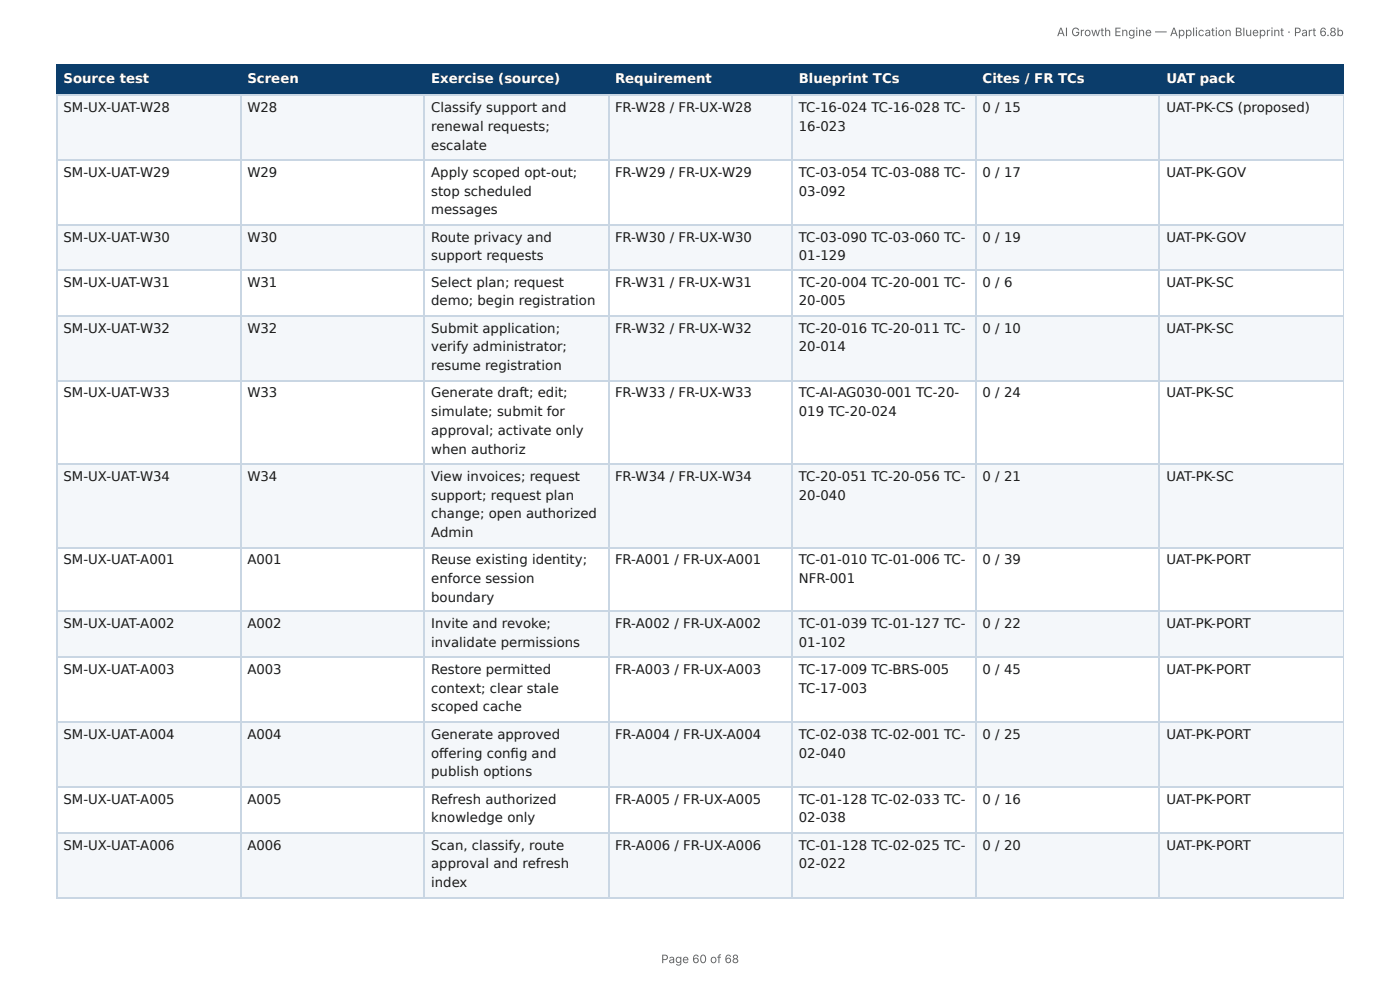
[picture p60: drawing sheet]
<svg xmlns="http://www.w3.org/2000/svg" width="297mm" height="210mm" viewBox="0 0 297 210" stroke-linecap="round" stroke-linejoin="round" font-family="sans-serif">
<defs><g id="words">
<g font-size="2.8" fill="#fff">
<text x="13.5" y="17.7">Source test</text>
<text x="52.5" y="17.7">Screen</text>
<text x="91.6" y="17.7">Exercise (source)</text>
<text x="130.6" y="17.7">Requirement</text>
<text x="169.7" y="17.7">Blueprint TCs</text>
<text x="208.7" y="17.7">Cites / FR TCs</text>
<text x="247.7" y="17.7">UAT pack</text>
</g>
<g font-size="2.8" fill="#1a1a1a">
<text x="13.5" y="23.8">SM-UX-UAT-W28</text>
<text x="52.5" y="23.8">W28</text>
<text x="91.6" y="23.8">Classify support and</text>
<text x="130.6" y="23.8">FR-W28 / FR-UX-W28</text>
<text x="169.7" y="23.8">TC-16-024 TC-16-028 TC-</text>
<text x="208.7" y="23.8">0 / 15</text>
<text x="247.7" y="23.8">UAT-PK-CS (proposed)</text>
<text x="91.6" y="27.8">renewal requests;</text>
<text x="169.7" y="27.8">16-023</text>
<text x="91.6" y="31.8">escalate</text>
<text x="13.5" y="37.6">SM-UX-UAT-W29</text>
<text x="52.5" y="37.6">W29</text>
<text x="91.6" y="37.6">Apply scoped opt-out;</text>
<text x="91.6" y="41.5">stop scheduled</text>
<text x="130.6" y="37.6">FR-W29 / FR-UX-W29</text>
<text x="169.7" y="37.6">TC-03-054 TC-03-088 TC-</text>
<text x="169.7" y="41.5">03-092</text>
<text x="208.7" y="37.6">0 / 17</text>
<text x="247.7" y="37.6">UAT-PK-GOV</text>
<text x="91.6" y="45.5">messages</text>
<text x="13.5" y="51.3">SM-UX-UAT-W30</text>
<text x="52.5" y="51.3">W30</text>
<text x="91.6" y="51.3">Route privacy and</text>
<text x="130.6" y="51.3">FR-W30 / FR-UX-W30</text>
<text x="169.7" y="51.3">TC-03-090 TC-03-060 TC-</text>
<text x="208.7" y="51.3">0 / 19</text>
<text x="247.7" y="51.3">UAT-PK-GOV</text>
<text x="91.6" y="55.3">support requests</text>
<text x="169.7" y="55.3">01-129</text>
<text x="13.5" y="60.9">SM-UX-UAT-W31</text>
<text x="52.5" y="60.9">W31</text>
<text x="91.6" y="60.9">Select plan; request</text>
<text x="91.6" y="64.8">demo; begin registration</text>
<text x="130.6" y="60.9">FR-W31 / FR-UX-W31</text>
<text x="169.7" y="60.9">TC-20-004 TC-20-001 TC-</text>
<text x="169.7" y="64.8">20-005</text>
<text x="208.7" y="60.9">0 / 6</text>
<text x="247.7" y="60.9">UAT-PK-SC</text>
<text x="13.5" y="70.6">SM-UX-UAT-W32</text>
<text x="52.5" y="70.6">W32</text>
<text x="91.6" y="70.6">Submit application;</text>
<text x="130.6" y="70.6">FR-W32 / FR-UX-W32</text>
<text x="169.7" y="70.6">TC-20-016 TC-20-011 TC-</text>
<text x="208.7" y="70.6">0 / 10</text>
<text x="247.7" y="70.6">UAT-PK-SC</text>
<text x="91.6" y="74.6">verify administrator;</text>
<text x="169.7" y="74.6">20-014</text>
<text x="91.6" y="78.6">resume registration</text>
<text x="13.5" y="84.4">SM-UX-UAT-W33</text>
<text x="52.5" y="84.4">W33</text>
<text x="91.6" y="84.4">Generate draft; edit;</text>
<text x="91.6" y="88.4">simulate; submit for</text>
<text x="130.6" y="84.4">FR-W33 / FR-UX-W33</text>
<text x="169.7" y="84.4">TC-AI-AG030-001 TC-20-</text>
<text x="169.7" y="88.4">019 TC-20-024</text>
<text x="208.7" y="84.4">0 / 24</text>
<text x="247.7" y="84.4">UAT-PK-SC</text>
<text x="91.6" y="92.3">approval; activate only</text>
<text x="91.6" y="96.3">when authoriz</text>
<text x="13.5" y="102.1">SM-UX-UAT-W34</text>
<text x="52.5" y="102.1">W34</text>
<text x="91.6" y="102.1">View invoices; request</text>
<text x="91.6" y="106.1">support; request plan</text>
<text x="130.6" y="102.1">FR-W34 / FR-UX-W34</text>
<text x="169.7" y="102.1">TC-20-051 TC-20-056 TC-</text>
<text x="169.7" y="106.1">20-040</text>
<text x="208.7" y="102.1">0 / 21</text>
<text x="247.7" y="102.1">UAT-PK-SC</text>
<text x="91.6" y="110.1">change; open authorized</text>
<text x="13.5" y="119.9">SM-UX-UAT-A001</text>
<text x="52.5" y="119.9">A001</text>
<text x="91.6" y="114">Admin</text>
<text x="91.6" y="119.9">Reuse existing identity;</text>
<text x="130.6" y="119.9">FR-A001 / FR-UX-A001</text>
<text x="169.7" y="119.9">TC-01-010 TC-01-006 TC-</text>
<text x="208.7" y="119.9">0 / 39</text>
<text x="247.7" y="119.9">UAT-PK-PORT</text>
<text x="91.6" y="123.8">enforce session</text>
<text x="169.7" y="123.8">NFR-001</text>
<text x="91.6" y="127.8">boundary</text>
<text x="13.5" y="133.4">SM-UX-UAT-A002</text>
<text x="52.5" y="133.4">A002</text>
<text x="91.6" y="133.4">Invite and revoke;</text>
<text x="91.6" y="137.3">invalidate permissions</text>
<text x="130.6" y="133.4">FR-A002 / FR-UX-A002</text>
<text x="169.7" y="133.4">TC-01-039 TC-01-127 TC-</text>
<text x="169.7" y="137.3">01-102</text>
<text x="208.7" y="133.4">0 / 22</text>
<text x="247.7" y="133.4">UAT-PK-PORT</text>
<text x="13.5" y="143.1">SM-UX-UAT-A003</text>
<text x="52.5" y="143.1">A003</text>
<text x="91.6" y="143.1">Restore permitted</text>
<text x="130.6" y="143.1">FR-A003 / FR-UX-A003</text>
<text x="169.7" y="143.1">TC-17-009 TC-BRS-005</text>
<text x="208.7" y="143.1">0 / 45</text>
<text x="247.7" y="143.1">UAT-PK-PORT</text>
<text x="91.6" y="147.1">context; clear stale</text>
<text x="169.7" y="147.1">TC-17-003</text>
<text x="91.6" y="151.1">scoped cache</text>
<text x="13.5" y="156.9">SM-UX-UAT-A004</text>
<text x="52.5" y="156.9">A004</text>
<text x="91.6" y="156.9">Generate approved</text>
<text x="91.6" y="160.9">off ering confi g and</text>
<text x="130.6" y="156.9">FR-A004 / FR-UX-A004</text>
<text x="169.7" y="156.9">TC-02-038 TC-02-001 TC-</text>
<text x="169.7" y="160.9">02-040</text>
<text x="208.7" y="156.9">0 / 25</text>
<text x="247.7" y="156.9">UAT-PK-PORT</text>
<text x="91.6" y="164.8">publish options</text>
<text x="13.5" y="170.7">SM-UX-UAT-A005</text>
<text x="52.5" y="170.7">A005</text>
<text x="91.6" y="170.7">Refresh authorized</text>
<text x="130.6" y="170.7">FR-A005 / FR-UX-A005</text>
<text x="169.7" y="170.7">TC-01-128 TC-02-033 TC-</text>
<text x="208.7" y="170.7">0 / 16</text>
<text x="247.7" y="170.7">UAT-PK-PORT</text>
<text x="91.6" y="174.6">knowledge only</text>
<text x="169.7" y="174.6">02-038</text>
<text x="13.5" y="180.4">SM-UX-UAT-A006</text>
<text x="52.5" y="180.4">A006</text>
<text x="91.6" y="180.4">Scan, classify, route</text>
<text x="91.6" y="184.4">approval and refresh</text>
<text x="130.6" y="180.4">FR-A006 / FR-UX-A006</text>
<text x="169.7" y="180.4">TC-01-128 TC-02-025 TC-</text>
<text x="169.7" y="184.4">02-022</text>
<text x="208.7" y="180.4">0 / 20</text>
<text x="247.7" y="180.4">UAT-PK-PORT</text>
<text x="91.6" y="188.4">index</text>
</g>
<g font-size="2.5" fill="#666">
<text x="224.5" y="7.7">AI Growth Engine — Application Blueprint · Part 6.8b</text>
<text x="140.4" y="204.5">Page 60 of 68</text>
</g>
</g></defs>
<g fill="#0b3d6b">
<path d="M12.2 14h38.9v6.1h-38.9z"/>
<path d="M51.1 14h39.1v6.1h-39.1z"/>
<path d="M90.2 14h38.9v6.1h-38.9z"/>
<path d="M129.1 14h39.2v6.1h-39.2z"/>
<path d="M168.3 14h38.9v6.1h-38.9z"/>
<path d="M207.2 14h39.1v6.1h-39.1z"/>
<path d="M246.3 14h39.1v6.1h-39.1z"/>
</g>
<g fill="#f4f7fa">
<path d="M12.2 20.1h38.9v13.8h-38.9z"/>
<path d="M51.1 20.1h39.1v13.8h-39.1z"/>
<path d="M90.2 20.1h38.9v13.8h-38.9z"/>
<path d="M129.1 20.1h39.2v13.8h-39.2z"/>
<path d="M168.3 20.1h38.9v13.8h-38.9z"/>
<path d="M207.2 20.1h39.1v13.8h-39.1z"/>
<path d="M246.3 20.1h39.1v13.8h-39.1z"/>
<path d="M12.2 47.6h38.9v9.8h-38.9z"/>
<path d="M51.1 47.6h39.1v9.8h-39.1z"/>
<path d="M90.2 47.6h38.9v9.8h-38.9z"/>
<path d="M129.1 47.6h39.2v9.8h-39.2z"/>
<path d="M168.3 47.6h38.9v9.8h-38.9z"/>
<path d="M207.2 47.6h39.1v9.8h-39.1z"/>
<path d="M246.3 47.6h39.1v9.8h-39.1z"/>
<path d="M12.2 67.2h38.9v13.8h-38.9z"/>
<path d="M51.1 67.2h39.1v13.8h-39.1z"/>
<path d="M90.2 67.2h38.9v13.8h-38.9z"/>
<path d="M129.1 67.2h39.2v13.8h-39.2z"/>
<path d="M168.3 67.2h38.9v13.8h-38.9z"/>
<path d="M207.2 67.2h39.1v13.8h-39.1z"/>
<path d="M246.3 67.2h39.1v13.8h-39.1z"/>
<path d="M12.2 98.4h38.9v17.8h-38.9z"/>
<path d="M51.1 98.4h39.1v17.8h-39.1z"/>
<path d="M90.2 98.4h38.9v17.8h-38.9z"/>
<path d="M129.1 98.4h39.2v17.8h-39.2z"/>
<path d="M168.3 98.4h38.9v17.8h-38.9z"/>
<path d="M207.2 98.4h39.1v17.8h-39.1z"/>
<path d="M246.3 98.4h39.1v17.8h-39.1z"/>
<path d="M12.2 129.9h38.9v9.8h-38.9z"/>
<path d="M51.1 129.9h39.1v9.8h-39.1z"/>
<path d="M90.2 129.9h38.9v9.8h-38.9z"/>
<path d="M129.1 129.9h39.2v9.8h-39.2z"/>
<path d="M168.3 129.9h38.9v9.8h-38.9z"/>
<path d="M207.2 129.9h39.1v9.8h-39.1z"/>
<path d="M246.3 129.9h39.1v9.8h-39.1z"/>
<path d="M12.2 153.5h38.9v13.5h-38.9z"/>
<path d="M51.1 153.5h39.1v13.5h-39.1z"/>
<path d="M90.2 153.5h38.9v13.5h-38.9z"/>
<path d="M129.1 153.5h39.2v13.5h-39.2z"/>
<path d="M168.3 153.5h38.9v13.5h-38.9z"/>
<path d="M207.2 153.5h39.1v13.5h-39.1z"/>
<path d="M246.3 153.5h39.1v13.5h-39.1z"/>
<path d="M12.2 176.7h38.9v13.8h-38.9z"/>
<path d="M51.1 176.7h39.1v13.8h-39.1z"/>
<path d="M90.2 176.7h38.9v13.8h-38.9z"/>
<path d="M129.1 176.7h39.2v13.8h-39.2z"/>
<path d="M168.3 176.7h38.9v13.8h-38.9z"/>
<path d="M207.2 176.7h39.1v13.8h-39.1z"/>
<path d="M246.3 176.7h39.1v13.8h-39.1z"/>
</g>
<path d="M11.9 13.9h273.5M12 13.8v6.6M51.2 13.8v6.6M90.1 13.8v6.6M129.2 13.8v6.6M168.1 13.8v6.6M207.3 13.8v6.6M246.2 13.8v6.6M11.9 20.2h273.5" fill="none" stroke="#0b3d6b" stroke-width=".26"/>
<path d="M285.3 13.8v6.6" fill="none" stroke="#0b3d6b" stroke-width=".21"/>
<g fill="none" stroke="#c9d6e3" stroke-width=".26">
<path d="M11.9 20.2h273.5M11.9 34h273.5M12 20.4v170.1M51.2 20.4v170.1M90.1 20.4v170.1M129.2 20.4v170.1M168.1 20.4v170.1M207.3 20.4v170.1M246.2 20.4v170.1M11.9 47.8h273.5M11.9 57.3h273.5M11.9 67.1h273.5"/>
<path d="M11.9 80.8h273.5M11.9 98.6h273.5M11.9 116.3h273.5M11.9 129.8h273.5M11.9 139.6h273.5M11.9 153.3h273.5M11.9 167.1h273.5M11.9 176.9h273.5M11.9 190.6h273.5"/>
</g>
<path d="M285.3 20.4v170.1" fill="none" stroke="#c9d6e3" stroke-width=".21"/>
<use href="#words"/>
</svg>
